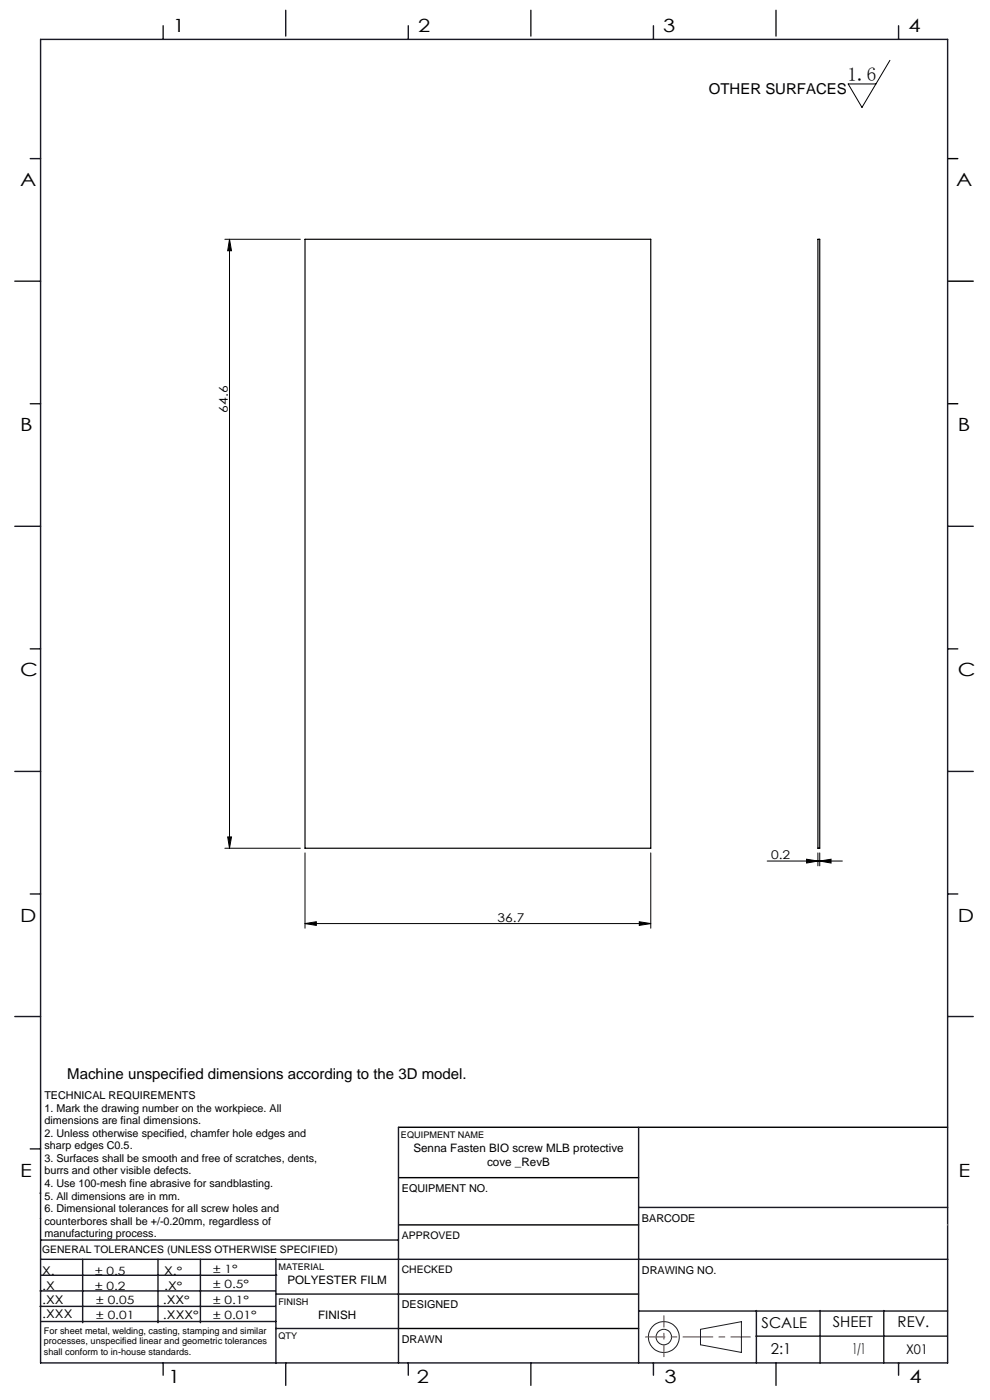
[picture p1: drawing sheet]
<svg xmlns="http://www.w3.org/2000/svg" width="210mm" height="297mm" viewBox="0 0 210 297" stroke-linecap="round" stroke-linejoin="round" font-family="sans-serif">
<defs><g id="words">
<text font-size="4.1" x="179.8" y="17.2">1.6</text>
<g font-size="3.9">
<text x="36.7" y="6.9">1</text>
<text x="88.7" y="6.9">2</text>
<text x="140.7" y="6.9">3</text>
<text x="192.7" y="6.9">4</text>
<text x="4.2" y="39.5">A</text>
<text x="202.9" y="39.5">A</text>
<text x="4.2" y="91.5">B</text>
<text x="203.2" y="91.5">B</text>
<text x="4.2" y="143.5">C</text>
<text x="203.2" y="143.5">C</text>
<text x="4.2" y="195.5">D</text>
<text x="203.2" y="195.5">D</text>
<text x="4.2" y="249.6">E</text>
<text x="203.3" y="249.6">E</text>
<text x="35.7" y="293.4">1</text>
<text x="88.4" y="293.4">2</text>
<text x="141" y="293.4">3</text>
<text x="193" y="293.4">4</text>
</g>
<g font-size="3.2">
<text x="150.4" y="20">OTHER SURFACES</text>
<text x="14.3" y="228.9">Machine unspecified dimensions according to the 3D model.</text>
<text x="161.6" y="281.7">SCALE</text>
<text x="176.7" y="281.5">SHEET</text>
<text x="190.4" y="281.5">REV.</text>
<text x="163.5" y="287.3">2:1</text>
<text x="180.8" y="287.3">1/1</text>
</g>
<text font-size="2.8" x="192.2" y="287.3">X01</text>
<g font-size="2.6">
<text x="48.4" y="87.5" transform="rotate(-90 48.4 87.5)">64.6</text>
<text x="163.6" y="182.3">0.2</text>
<text x="105.5" y="195.6">36.7</text>
</g>
<g font-size="2.5">
<text x="87.7" y="244.4">Senna Fasten BIO screw MLB protective</text>
<text x="103.3" y="247.3">cove _RevB</text>
<text x="8.9" y="273.6">.X</text>
<text x="8.9" y="270.4">X.</text>
<text x="34.8" y="273.7">.X°</text>
<text x="34.8" y="270.5">X.°</text>
<text x="61" y="272.4">POLYESTER FILM</text>
<text x="9" y="276.7">.XX</text>
<text x="9" y="279.7">.XXX</text>
<text x="34.5" y="276.7">.XX°</text>
<text x="34.6" y="279.8">.XXX°</text>
<text x="67.5" y="279.8">FINISH</text>
</g>
<g font-size="2.4">
<text x="45.2" y="270">± 1°</text>
<text x="20.2" y="270.4">± 0.5</text>
<text x="20.2" y="273.7">± 0.2</text>
<text x="45.2" y="273.2">± 0.5°</text>
<text x="20.4" y="279.7">± 0.01</text>
<text x="20.4" y="276.7">± 0.05</text>
<text x="45.2" y="276.7">± 0.1°</text>
<text x="45.2" y="279.7">± 0.01°</text>
</g>
<g font-size="2.3">
<text x="9.4" y="233.2">TECHNICAL REQUIREMENTS</text>
<text x="9.4" y="235.8">1. Mark the drawing number on the workpiece. All</text>
<text x="9.4" y="238.5">dimensions are final dimensions.</text>
<text x="9.4" y="241.2">2. Unless otherwise specified, chamfer hole edges and</text>
<text x="9.4" y="243.8">sharp edges C0.5.</text>
<text x="9.4" y="246.5">3. Surfaces shall be smooth and free of scratches, dents,</text>
<text x="9.4" y="249.2">burrs and other visible defects.</text>
<text x="9.4" y="251.8">4. Use 100-mesh fine abrasive for sandblasting.</text>
<text x="9.4" y="254.5">5. All dimensions are in mm.</text>
<text x="9.4" y="257.1">6. Dimensional tolerances for all screw holes and</text>
<text x="85.2" y="252.9">EQUIPMENT NO.</text>
<text x="9.4" y="259.8">counterbores shall be +/-0.20mm, regardless of</text>
<text x="9.4" y="262.5">manufacturing process.</text>
<text x="136.2" y="259.2">BARCODE</text>
<text x="136.2" y="270.2">DRAWING NO.</text>
<text x="85.2" y="277.6">DESIGNED</text>
<text x="85.2" y="284.9">DRAWN</text>
</g>
<g font-size="2.2">
<text x="85.2" y="262.8">APPROVED</text>
<text x="8.9" y="265.9">GENERAL TOLERANCES (UNLESS OTHERWISE SPECIFIED)</text>
<text x="85.2" y="270.1">CHECKED</text>
</g>
<g font-size="1.9">
<text x="85.1" y="241.5">EQUIPMENT NAME</text>
<text x="59.1" y="269.5">MATERIAL</text>
<text x="59.1" y="276.9">FINISH</text>
<text x="9.3" y="282.9">For sheet metal, welding, casting, stamping and similar</text>
<text x="9.3" y="285.2">processes, unspecified linear and geometric tolerances</text>
<text x="9.3" y="287.4">shall conform to in-house standards.</text>
<text x="59.1" y="284.2">QTY</text>
</g>
</g></defs>
<g fill="none" stroke="#191924" stroke-width=".21">
<path d="M8.6 231.2v9.4M148.6 282l8.7-1.6v6.5l-8.7-1.6z"/>
<circle cx="140.8" cy="283.7" r="3.3"/>
<circle cx="140.8" cy="283.7" r="1.64"/>
</g>
<g fill="none" stroke="#000" stroke-width=".21">
<path d="M188.8 12.8l-6 10-2.9-5h5.9M47.7 50.8h16M48.7 50.8l.4 2.4h-.8zM48.7 50.8v129.1M47.7 179.9h16M48.3 177.5h.8l-.4 2.4zM64.7 195.9l2.4-.4v.8zM64.7 180.9v16M64.7 195.9h73.3M135.6 195.5l2.4 .4-2.4 .4zM138 180.9v16M162.7 182.7h16"/>
<path d="M171.1 182.3l2.4 .4-2.4 .4zM173.5 180.9v2.8M173.9 182.7l2.4-.4v.8zM173.9 180.9v2.8"/>
</g>
<path d="M201 33.7h2.2M201 59.7h5.4M201 85.7h2.2M84.5 239.1h116.5M84.6 259.9h50.9M84.6 249.8h50.9M84.6 274.5h50.9M84.5 281.8h51" fill="none" stroke="#000" stroke-width=".3"/>
<path d="M136.9 283.6h22.3" fill="none" stroke="#f00" stroke-width=".21" stroke-dasharray="6.3 1.3 1.3 1.3" stroke-dashoffset="2.2"/>
<path d="M140.8 287.8v-8.7" fill="none" stroke="#f00" stroke-width=".21" stroke-dasharray="6.3 1.3 1.3 1.3" stroke-dashoffset="3.9"/>
<g fill="none" stroke="#191924" stroke-width=".3">
<path d="M8.6 8.4h192.4v280.7h-192.4zM34.6 5.5v2.9M60.6 2.2v5.5M86.6 5.5v2.9M112.6 2.2v5.5M138.6 5.5v2.9M164.6 2.2v5.5M190.6 5.5v2.9M6.4 33.7h2.2M3.1 59.7h5.5M6.4 85.7h2.2M3.1 111.7h5.5"/>
<path d="M201 111.7h5.4M6.4 137.7h2.2M201 137.7h2.2M3.1 163.7h5.5M201 163.7h5.4M6.4 189.6h2.2M201 189.6h2.2M3.1 215.6h5.5M201 215.6h5.4M84.5 239.1v50M135.5 239.1v50M6.4 243.7h2.2"/>
<path d="M8.5 253.1h.1M8.6 258.5h.1M135.5 256.1h65.5M8.5 277.1h49.9M8.5 273.9h49.9M8.6 267.2h192.4M8.6 263.1h75.9M8.8 270.5h49.9M17.5 267.2v13.4M33.5 267.2v13.4M42.5 267.2v13.4M58.5 267.2v22"/>
<path d="M58.6 274.5h26M135.5 278.1h65.5M160.4 278v11.1M174 278v11.1M187.5 278v11.1M8.8 280.3h49.7M34.6 289.1v2.6M58.5 281.8h26M60.6 289.1v4.8M86.6 289.1v2.6M112.6 289.1v4.8M138.6 289.1v2.6"/>
<path d="M160.4 283.5h40.5M164.6 289.1v4.8M190.6 289.1v2.6"/>
</g>
<path d="M201 259.9h.1" fill="none" stroke="#c0c0c0" stroke-width=".21"/>
<g fill="#000">
<path d="M48.3 177.5h.8l-.4 2.4zM48.7 50.8l.4 2.4h-.8z"/>
<path d="M64.7 195.9l2.4-.4v.8zM135.6 195.5l2.4 .4-2.4 .4z"/>
<path d="M171.1 182.3l2.4 .4-2.4 .4zM173.9 182.7l2.4-.4v.8z"/>
</g>
<path d="M64.7 50.8h73.3v129.1h-73.3zM173.5 50.8h.4v129.1h-.4z" fill="none" stroke="#000" stroke-width=".25"/>
<use href="#words"/>
</svg>
